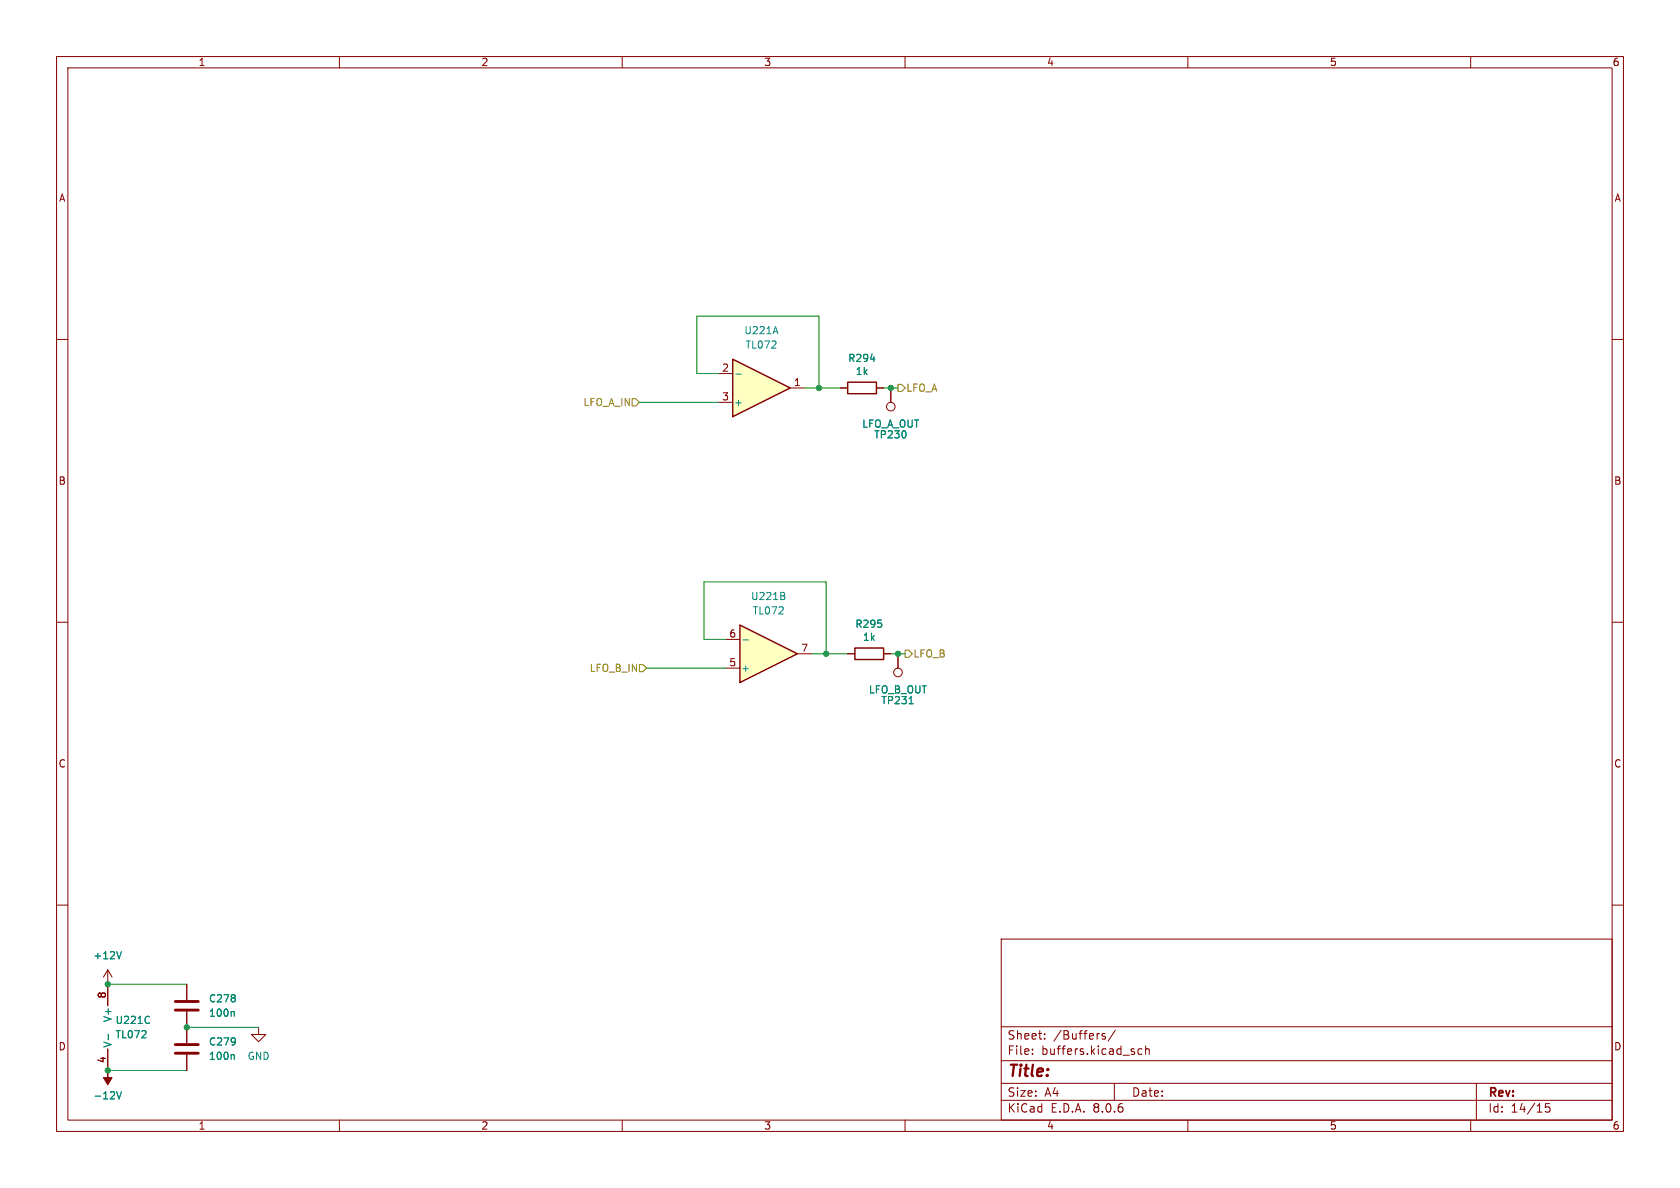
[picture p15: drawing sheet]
<svg xmlns="http://www.w3.org/2000/svg" width="297mm" height="210mm" viewBox="0 0 297 210" stroke-linecap="round" stroke-linejoin="round" font-family="sans-serif">
<defs><g id="words">
<text font-size="2.8" fill="#840000" x="178" y="190.9">Title:</text>
<g font-size="2.1" fill="#840000">
<text x="178" y="184">Sheet:</text>
<text x="186.2" y="184">/Buffers/</text>
<text x="178" y="186.7">File:</text>
<text x="184.1" y="186.7">buffers.kicad_sch</text>
<text x="178" y="196.9">KiCad</text>
<text x="178" y="194.1">Size:</text>
<text x="184.7" y="194.1">A4</text>
<text x="185.7" y="196.9">E.D.A.</text>
<text x="193.3" y="196.9">8.0.6</text>
<text x="200" y="194.1">Date:</text>
<text x="263" y="194.3">Rev:</text>
<text x="263" y="196.9">Id:</text>
<text x="267.1" y="196.9">14/15</text>
</g>
<g font-size="1.8" fill="#840000">
<text x="35" y="11.9">1</text>
<text x="85" y="11.9">2</text>
<text x="135" y="11.9">3</text>
<text x="185" y="11.9">4</text>
<text x="235" y="11.9">5</text>
<text x="285" y="11.9">6</text>
<text x="10.3" y="35.9">A</text>
<text x="285.3" y="35.9">A</text>
<text x="127.6" y="65.8">2</text>
<text x="127.6" y="70.9">3</text>
<text x="140.3" y="68.3">1</text>
<text x="10.3" y="85.9">B</text>
<text x="285.3" y="85.9">B</text>
<text x="128.8" y="112.8">6</text>
<text x="128.8" y="117.9">5</text>
<text x="141.5" y="115.3">7</text>
<text x="10.3" y="135.9">C</text>
<text x="285.3" y="135.9">C</text>
<text x="18.8" y="176.6" transform="rotate(-90 18.8 176.6)">8</text>
<text x="10.3" y="185.9">D</text>
<text x="285.3" y="185.9">D</text>
<text x="18.8" y="188" transform="rotate(-90 18.8 188)">4</text>
<text x="35" y="199.9">1</text>
<text x="85" y="199.9">2</text>
<text x="135" y="199.9">3</text>
<text x="185" y="199.9">4</text>
<text x="235" y="199.9">5</text>
<text x="285" y="199.9">6</text>
</g>
<g font-size="1.8" fill="#008484">
<text x="131.5" y="59.3">U221A</text>
<text x="131.7" y="61.8">TL072</text>
<text x="149.8" y="64.2">R294</text>
<text x="129.7" y="72">+</text>
<text x="151.2" y="66.5">1k</text>
<text x="152.3" y="75.8">LFO_A_OUT</text>
<text x="154.4" y="77.7">TP230</text>
<text x="132.7" y="106.3">U221B</text>
<text x="133" y="108.8">TL072</text>
<text x="151.1" y="111.2">R295</text>
<text x="152.4" y="113.5">1k</text>
<text x="130.9" y="119">+</text>
<text x="153.5" y="122.8">LFO_B_OUT</text>
<text x="155.7" y="124.7">TP231</text>
<text x="16.4" y="169.8">+12V</text>
<text x="36.8" y="177.4">C278</text>
<text x="36.8" y="179.9">100n</text>
<text x="19.9" y="185.3" transform="rotate(-90 19.9 185.3)">V-</text>
<text x="19.9" y="180.8" transform="rotate(-90 19.9 180.8)">V+</text>
<text x="20.3" y="181.2">U221C</text>
<text x="20.3" y="183.7">TL072</text>
<text x="36.8" y="185">C279</text>
<text x="36.8" y="187.6">100n</text>
<text x="43.7" y="187.6">GND</text>
<text x="16.4" y="194.5">-12V</text>
</g>
<g font-size="1.8" fill="#848400">
<text x="103" y="72">LFO_A_IN</text>
<text x="160.1" y="69.4">LFO_A</text>
<text x="104.1" y="119">LFO_B_IN</text>
<text x="161.4" y="116.4">LFO_B</text>
</g>
</g></defs>
<g fill="none" stroke="#840000" stroke-width=".18">
<path d="M10 10h277v190h-277zM12 12h273v186h-273zM60 10v2M110 10v2M160 10v2M210 10v2M260 10v2M10 60h2M285 60h2M148.6 68.6h1.3M154.9 68.6h1.3M10 110h2"/>
<path d="M149.9 115.6h1.2M156.2 115.6h1.3M158.7 115.6v2.5M285 110h2M10 160h2M285 160h2M19 171.5v6.3M19 171.5l-.7 1.2M19 171.5l.8 1.2M33 174v2.8M33 178.8v5.6M177 166h108v32h-108z"/>
<path d="M19 185.4v3.8M33 186.4v2.8M45.7 181.6v1.3h1.3l-1.3 1.3-1.3-1.3h1.3M60 198v2M110 198v2M160 198v2M177 194.5h108M177 191.5h108M177 187.5h108M177 181.5h108M182.5 186.3v.1M182.5 185.5v.1"/>
<path d="M184.7 183.6v.1M184.7 182.8v.1M195.4 182.8l-.4-.1-.2 .2 .1 .2 .5 .2v.3h-.6M197 191.5v3M197.2 182.1l-1.3 2M201.9 185.5l-.4-.1-.3 .3v.4l.1 .2h.6M202.5 185.5l.2-.1 .4 .1 .1 .9M202.5 184.9v1.5M210 198v2M260 198v2M261 191.5v6.5M274 195.1h-.8v.7l.2-.1h.5l.1 .3v.5l-.3 .1-.5-.1"/>
<circle cx="158.7" cy="118.9" r=".76"/>
</g>
<path d="M153.9 63.5h.8M160.7 124.4h.7M21.5 168.2l-.5 1.3M26.4 179.7v.1M41.2 178.8l.2 .2v.6M19.1 182.8v1M20.6 193l.4 1.3 .5-1.3M26.4 180.8v.1M41.2 186.4l.2 .2v.7" fill="none" stroke="#008484" stroke-width=".18"/>
<path d="M149.9 67.6h5v2h-5zM151.1 114.6h5.1v2h-5.1z" fill="none" stroke="#840000" stroke-width=".25"/>
<path d="M19 189.2v1.3h.8l-.8 1.3-.7-1.3h.7z" fill="#840000" stroke="#840000" stroke-width=".18"/>
<path d="M31 178.6h4.1M31 177h4.1M31 186.2h4.1M31 184.7h4.1" fill="none" stroke="#840000" stroke-width=".51"/>
<path d="M129.5 63.5l10.2 5.1-10.2 5.1z" fill="#ffffc2"/>
<path d="M129.5 63.5l10.2 5.1-10.2 5.1z" fill="none" stroke="#840000" stroke-width=".25"/>
<g fill="none" stroke="#840000" stroke-width=".18">
<path d="M127 66h2.5M127 71.1h2.5M139.7 68.6h2.5M157.5 68.6v2.5"/>
<circle cx="157.5" cy="71.9" r=".76"/>
</g>
<path d="M137.1 57.7l.4 1.3M130.1 66.1h.9" fill="none" stroke="#008484" stroke-width=".18"/>
<path d="M130.8 110.5l10.2 5.1-10.2 5.1z" fill="#ffffc2"/>
<path d="M130.8 110.5l10.2 5.1-10.2 5.1z" fill="none" stroke="#840000" stroke-width=".25"/>
<g fill="none" stroke="#840000" stroke-width=".18">
<path d="M148.6 68.6h1.3M154.9 68.6h1.3M157.5 68.6v2.5M128.3 118.1h2.5M128.3 113h2.5M141 115.6h2.5M149.9 115.6h1.2M156.2 115.6h1.3M158.7 115.6v2.5M19 174v3.8M33 174v2.8M33 178.8v5.6"/>
<path d="M19 185.4v3.8M33 186.4v2.8"/>
</g>
<path d="M153.9 63.5h.8M131.3 113.1h1M138.5 105.3l.3 .3-.1 .3-.2 .1M138.6 104.8l.1 .2-.1 .3M160.7 124.4h.7M21.5 168.2l-.5 1.3M26.4 179.7v.1M41.2 178.8l.2 .2v.6M19.1 182.8v1M20.6 193l.4 1.3 .5-1.3M26.4 180.8v.1M41.2 186.4l.2 .2v.7" fill="none" stroke="#008484" stroke-width=".18"/>
<path d="M111.8 70.5h.6l.6 .6-.6 .7h-.6zM158.7 67.9h.7l.6 .7-.6 .6h-.7zM113 117.5h.7l.6 .6-.6 .6h-.7zM160 114.9h.7l.6 .7-.6 .6h-.7z" fill="none" stroke="#848400" stroke-width=".18"/>
<path d="M113 71.1h14M127 66h-3.8v-10.1h21.6v12.7M142.2 68.6h6.4M156.2 68.6h2.5M114.3 118.1h14M128.3 113h-3.8v-10.1h21.5v12.7M143.5 115.6h6.4M157.5 115.6h2.5M19 174h14M19 189.2h14M33 181.6h12.7" fill="none" stroke="#008400" stroke-width=".18"/>
<g fill="#008400" stroke="#008400" stroke-width=".18">
<circle cx="146" cy="115.6" r=".46"/>
<circle cx="144.8" cy="68.6" r=".46"/>
<circle cx="157.5" cy="68.6" r=".46"/>
<circle cx="33" cy="181.6" r=".46"/>
<circle cx="19" cy="174" r=".46"/>
<circle cx="19" cy="189.2" r=".46"/>
<circle cx="158.7" cy="115.6" r=".46"/>
</g>
<use href="#words"/>
</svg>
